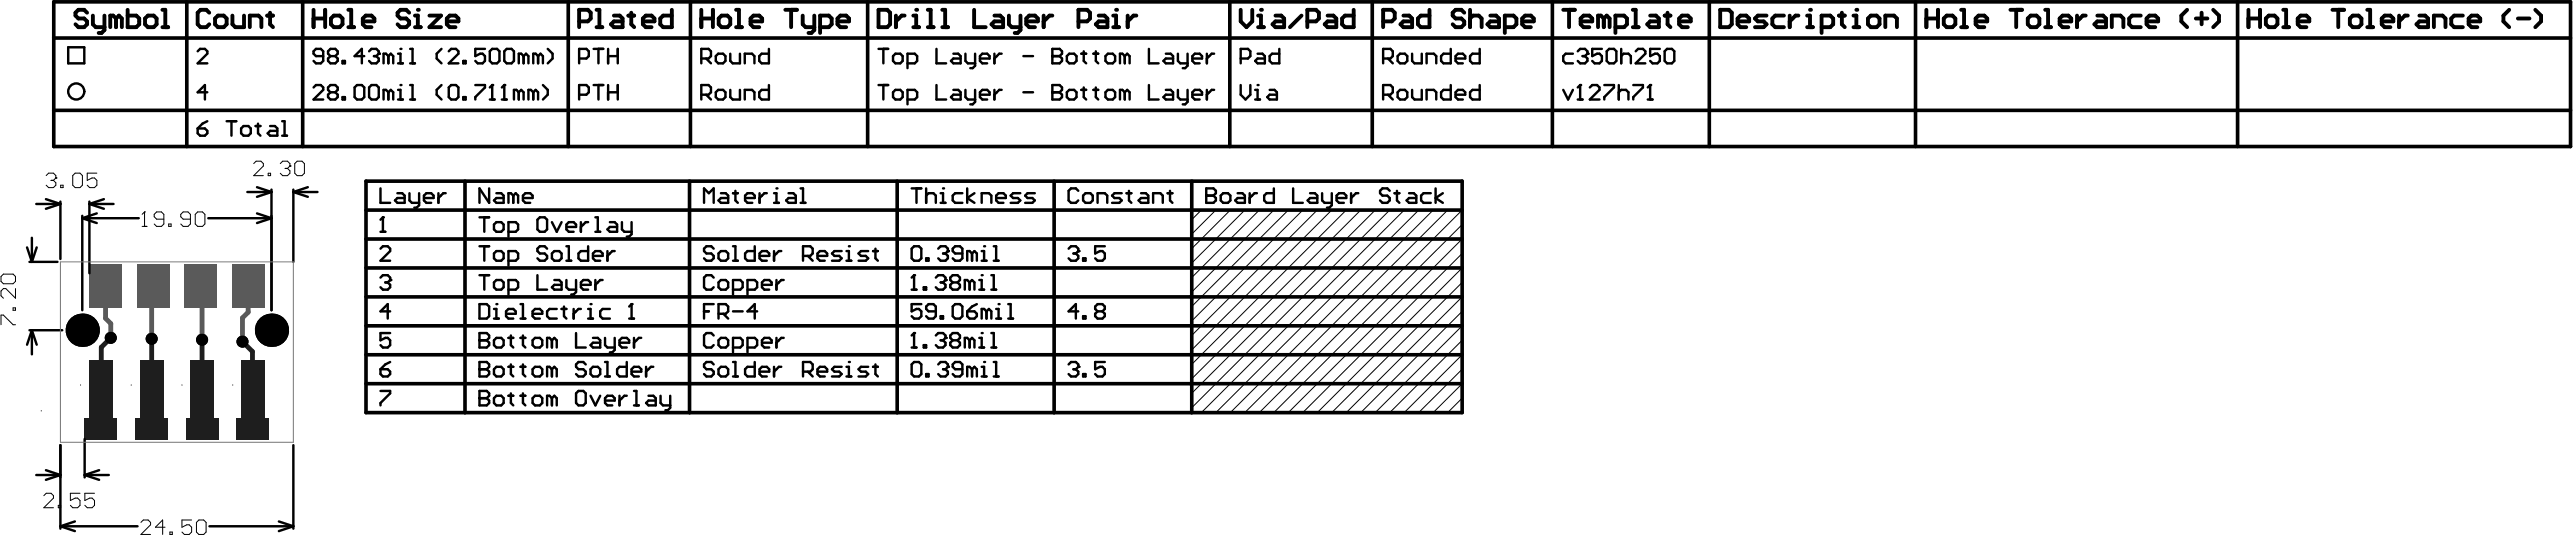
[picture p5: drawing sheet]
<svg xmlns="http://www.w3.org/2000/svg" width="901mm" height="188mm" viewBox="0 0 901 188" stroke-linecap="round" stroke-linejoin="round" font-family="sans-serif">
<path d="M38.8 118.1l-3.3 3.3v28.2M53.1 118.4v31.2M70.7 118.7v30.9M84.9 119.4l3.5 3.5v26.7" fill="none" stroke="#1e1e1e" stroke-width="1.7"/>
<g fill="#000">
<circle cx="28.8" cy="115.4" r="5.8"/>
<circle cx="38.8" cy="118.1" r="2.11"/>
<circle cx="53.1" cy="118.4" r="2.11"/>
<circle cx="70.7" cy="118.7" r="2.11"/>
<circle cx="84.9" cy="119.4" r="2.11"/>
<circle cx="95" cy="115.4" r="5.8"/>
</g>
<g fill="#1e1e1e">
<path d="M47.4 146.3h11.3v7.6h-11.3z" fill-rule="evenodd"/>
<path d="M65.1 146.3h11.3v7.6h-11.3z" fill-rule="evenodd"/>
<path d="M48.9 126h8.3v27.9h-8.3z" fill-rule="evenodd"/>
<path d="M66.6 126h8.3v27.9h-8.3z" fill-rule="evenodd"/>
<path d="M29.6 146.3h11.3v7.6h-11.3z" fill-rule="evenodd"/>
<path d="M82.9 146.3h11.3v7.6h-11.3z" fill-rule="evenodd"/>
<path d="M31.1 126h8.3v27.9h-8.3z" fill-rule="evenodd"/>
<path d="M84.4 126h8.3v27.9h-8.3z" fill-rule="evenodd"/>
</g>
<path d="M37 99.8v11.5l1.8 1.8v5M53.6 99.8l-.5 .5v18.1M70.2 99.8l.5 .5v18.4M86.9 99.8v9.3l-2 2v8.3" fill="none" stroke="#5a5a5a" stroke-width="1.7"/>
<g fill="#000">
<circle cx="28.8" cy="115.4" r="5.8"/>
<circle cx="38.8" cy="118.1" r="2.11"/>
<circle cx="53.1" cy="118.4" r="2.11"/>
<circle cx="70.7" cy="118.7" r="2.11"/>
<circle cx="84.9" cy="119.4" r="2.11"/>
<circle cx="95" cy="115.4" r="5.8"/>
</g>
<g fill="#5a5a5a">
<path d="M47.9 92.2h11.4v15.3h-11.4z" fill-rule="evenodd"/>
<path d="M64.6 92.2h11.3v15.3h-11.3z" fill-rule="evenodd"/>
<path d="M31.3 92.2h11.3v15.3h-11.3z" fill-rule="evenodd"/>
<path d="M81.2 92.2h11.3v15.3h-11.3z" fill-rule="evenodd"/>
</g>
<g fill="none" stroke="#000" stroke-width=".85">
<path d="M23.9 16.5h5.6v5.6h-5.6zM69.2 17.9l.8-.8h1.7l.9 .8v.9l-3.4 3.3h3.4M113.1 19.6h-2.5l-.8-.8v-.9l.8-.8h1.7l.8 .8v3.4l-.8 .8h-1.7l-.8-.8M115.7 19.6l-.9 .9v.8l.9 .8h1.7l.8-.8v-.8l-.8-.9M115.7 19.6l-.9-.8v-.9l.9-.8h1.7l.8 .8v.9l-.8 .8M115.7 19.6h1.7M127.5 19.6h-3.4l2.6-2.5v5M129.2 17.9l.8-.8h1.7l.9 .8v.9l-.9 .8M130.9 19.6h.8M131.7 19.6l.9 .9v.8l-.9 .8h-1.7l-.8-.8M136 19.6l-.9-.8h-.8v3.3M136 19.6v2.5"/>
<path d="M136 19.6l.8-.8 .8 .8v2.5M139.3 18.8h.9v3.3M143.6 17.1h.8v5M154.5 17.1l-1.6 1.7v1.7l1.6 1.6M157.1 17.9l.8-.8h1.7l.9 .8v.9l-3.4 3.3h3.4M169.8 17.1h-3.4v2.5l1.7-.8h.8l.9 .8v1.7l-.9 .8h-1.7l-.8-.8M171.4 17.9l.9-.8h1.7l.8 .8v3.4l-.8 .8h-1.7l-.9-.8zM176.5 17.9l.9-.8h1.7l.8 .8v3.4l-.8 .8h-1.7l-.9-.8zM183.3 19.6l-.9-.8h-.8v3.3M183.3 19.6v2.5M183.3 19.6l.8-.8 .9 .8v2.5M188.4 19.6l-.9-.8h-.8v3.3"/>
<path d="M188.4 19.6v2.5M188.4 19.6l.8-.8 .8 .8v2.5M191.7 17.1l1.7 1.7v1.7l-1.7 1.6M207.8 17.1h3.4M209.5 17.1v5M212.9 17.1v5M212.9 19.6h3.3M216.2 17.1v5M250.6 19.6l.8-.8h1.7l.8 .8v1.7l-.8 .8h-1.7l-.8-.8zM255.6 18.8v2.5l.9 .8h2.5v-3.3M269.1 17.1v5h-2.5l-.8-.8v-1.7l.8-.8h2.5M307.5 17.1h3.4"/>
<path d="M309.2 17.1v5M312.6 19.6l.8-.8h1.7l.9 .8v1.7l-.9 .8h-1.7l-.8-.8zM327.8 17.1v5h3.4M333.7 18.8h1.7l.9 .8v2.5h-2.6l-.8-.8 .8-.8h2.6M337.9 18.8v2.5l.9 .8h2.5M341.3 18.8v4.2l-.8 .8h-.9M348.1 18.8v3.3M350.6 18.8h-.8l-1.7 1.7M358.2 19.6h3.4M368.4 17.1h2.5l.8 .8v.9l-.8 .8 .8 .9v.8l-.8 .8h-2.5zM368.4 19.6h2.5M373.4 19.6l.9-.8h1.7l.8 .8v1.7l-.8 .8h-1.7l-.9-.8z"/>
<path d="M378.5 18.8h1.7M379.4 17.9v3.4l.8 .8M382.7 18.8h1.7M383.6 17.9v3.4l.8 .8M387 19.6l.8-.8h1.7l.8 .8v1.7l-.8 .8h-1.7l-.8-.8zM393.7 19.6l-.8-.8h-.9v3.3M393.7 19.6v2.5M393.7 19.6l.9-.8 .8 .8v2.5M402.2 17.1v5h3.3M408.1 18.8h1.7l.8 .8v2.5h-2.5l-.9-.8 .9-.8h2.5M412.3 18.8v2.5l.9 .8h2.5M415.7 18.8v4.2l-.9 .8h-.8"/>
<path d="M422.5 18.8v3.3M425 18.8h-.9l-1.6 1.7M440.2 18.8h1.7l.8 .8v2.5h-2.5l-.8-.8 .8-.8h2.5M447.8 17.1v5h-2.5l-.9-.8v-1.7l.9-.8h2.5M489.2 19.6l.9-.8h1.7l.8 .8v1.7l-.8 .8h-1.7l-.9-.8zM494.3 18.8v2.5l.8 .8h2.6v-3.3M507.8 17.1v5h-2.5l-.9-.8v-1.7l.9-.8h2.5M518 17.1v5h-2.6l-.8-.8v-1.7l.8-.8h2.6M550.6 18.8h-2.6l-.8 .8v1.7l.8 .8h2.6M552.3 17.9l.8-.8h1.7l.8 .8v.9l-.8 .8M554 19.6h.8M554.8 19.6l.8 .9v.8l-.8 .8h-1.7l-.8-.8"/>
<path d="M560.7 17.1h-3.4v2.5l1.7-.8h.9l.8 .8v1.7l-.8 .8h-1.7l-.9-.8M562.4 17.9l.9-.8h1.6l.9 .8v3.4l-.9 .8h-1.6l-.9-.8zM567.5 19.6l.8-.8h1.7l.9 .8v2.5M567.5 17.1v5M572.6 17.9l.8-.8h1.7l.8 .8v.9l-3.3 3.3h3.3M581 17.1h-3.4v2.5l1.7-.8h.9l.8 .8v1.7l-.8 .8h-1.7l-.9-.8M582.7 17.9l.8-.8h1.7l.9 .8v3.4l-.9 .8h-1.7l-.8-.8zM72.6 32.3h-3.4l2.5-2.6v5.1M109.8 30.6l.8-.9h1.7l.8 .9v.8l-3.3 3.4h3.3M115.7 32.3h1.7M115.7 32.3l-.9-.9v-.8l.9-.9h1.7l.8 .9v.8l-.8 .9M115.7 32.3l-.9 .8v.8l.9 .9h1.7l.8-.9v-.8l-.8-.8"/>
<path d="M119.9 21.3h.8v.8h-.8zM119.9 33.9h.8v.9h-.8zM124.1 30.6l.9-.9h1.7l.8 .9v3.3l-.8 .9h-1.7l-.9-.9zM129.2 30.6l.8-.9h1.7l.9 .9v3.3l-.9 .9h-1.7l-.8-.9zM136 32.3l-.9-.9h-.8v3.4M136 32.3v2.5M136 32.3l.8-.9 .8 .9v2.5M139.3 22.1h1.7M139.3 34.8h1.7M139.3 31.4h.9v3.4M143.6 22.1h1.6M143.6 29.7h.8v5.1"/>
<path d="M143.6 34.8h1.6M154.5 29.7l-1.6 1.7v1.7l1.6 1.7M157.1 30.6l.8-.9h1.7l.9 .9v3.3l-.9 .9h-1.7l-.8-.9zM162.2 21.3h.8v.8h-.8zM162.2 33.9h.8v.9h-.8zM166.4 29.7h3.4v.9l-3.4 3.3v.9M171.4 34.8h1.7M171.4 30.6l.9-.9v5.1M175.7 34.8h1.7M175.7 30.6l.8-.9v5.1M181.6 32.3l-.9-.9h-.8v3.4M181.6 32.3v2.5"/>
<path d="M181.6 32.3l.8-.9 .9 .9v2.5M186.7 32.3l-.9-.9h-.8v3.4M186.7 32.3v2.5M186.7 32.3l.8-.9 .9 .9v2.5M190 29.7l1.7 1.7v1.7l-1.7 1.7M202.7 20.5h2.6l.8-.9v-1.7l-.8-.8h-2.6v5M202.7 33.1h2.6l.8-.8v-1.7l-.8-.9h-2.6v5.1M207.8 29.7h3.4M209.5 29.7v5.1M212.9 32.3h3.3M212.9 29.7v5.1M216.2 29.7v5.1"/>
<path d="M245.5 20.5h2.5l.9-.9v-1.7l-.9-.8h-2.5v5M245.5 33.1h2.5l.9-.8v-1.7l-.9-.9h-2.5v5.1M247.2 33.1l1.7 1.7M247.2 20.5l1.7 1.6M250.6 32.3l.8-.9h1.7l.8 .9v1.6l-.8 .9h-1.7l-.8-.9zM255.6 31.4v2.5l.9 .9h2.5v-3.4M260.7 34.8v-3.4h2.5l.9 .9v2.5M260.7 22.1v-3.3h2.5l.9 .8v2.5M269.1 29.7v5.1h-2.5l-.8-.9v-1.6l.8-.9h2.5M307.5 29.7h3.4M309.2 29.7v5.1M312.6 32.3l.8-.9h1.7l.9 .9v1.6l-.9 .9h-1.7l-.8-.9z"/>
<path d="M317.7 22.1h2.5l.8-.8v-1.7l-.8-.8h-2.5v5M317.7 34.8h2.5l.8-.9v-1.6l-.8-.9h-2.5v5.1M327.8 29.7v5.1h3.4M333.7 31.4h1.7l.9 .9v2.5h-2.6l-.8-.9 .8-.8h2.6M337.9 31.4v2.5l.9 .9h2.5M341.3 31.4v4.2l-.8 .9h-.9M343 20.5h3.4v-.9l-.9-.8h-1.6l-.9 .8v1.7l.9 .8h1.6M343 33.1h3.4v-.8l-.9-.9h-1.6l-.9 .9v1.6l.9 .9h1.6M348.1 31.4v3.4M350.6 31.4h-.8l-1.7 1.7M358.2 32.3h3.4M368.4 32.3h2.5"/>
<path d="M368.4 29.7h2.5l.8 .9v.8l-.8 .9 .8 .8v.8l-.8 .9h-2.5zM373.4 32.3l.9-.9h1.7l.8 .9v1.6l-.8 .9h-1.7l-.9-.9zM378.5 31.4h1.7M379.4 30.6v3.3l.8 .9M382.7 31.4h1.7M383.6 30.6v3.3l.8 .9M387 32.3l.8-.9h1.7l.8 .9v1.6l-.8 .9h-1.7l-.8-.9zM393.7 32.3l-.8-.9h-.9v3.4M393.7 32.3v2.5M393.7 32.3l.9-.9 .8 .9v2.5M402.2 29.7v5.1h3.3M408.1 31.4h1.7l.8 .9v2.5h-2.5l-.9-.9 .9-.8h2.5"/>
<path d="M412.3 31.4v2.5l.9 .9h2.5M415.7 31.4v4.2l-.9 .9h-.8M417.4 20.5h3.4v-.9l-.9-.8h-1.7l-.8 .8v1.7l.8 .8h1.7M417.4 33.1h3.4v-.8l-.9-.9h-1.7l-.8 .9v1.6l.8 .9h1.7M422.5 31.4v3.4M425 31.4h-.9l-1.6 1.7M434.3 20.5h2.5l.9-.9v-1.7l-.9-.8h-2.5v5M434.3 29.7v3.4l1.7 1.7 1.7-1.7v-3.4M439.4 34.8h1.6M439.4 31.4h.8v3.4M444.4 31.4h1.7l.9 .9v2.5h-2.6l-.8-.9 .8-.8h2.6M484.2 20.5h2.5l.8-.9v-1.7l-.8-.8h-2.5v5"/>
<path d="M484.2 33.1h2.5l.8-.8v-1.7l-.8-.9h-2.5v5.1M485.8 33.1l1.7 1.7M485.8 20.5l1.7 1.6M489.2 32.3l.9-.9h1.7l.8 .9v1.6l-.8 .9h-1.7l-.9-.9zM494.3 31.4v2.5l.8 .9h2.6v-3.4M499.4 34.8v-3.4h2.5l.8 .9v2.5M499.4 22.1v-3.3h2.5l.8 .8v2.5M507.8 29.7v5.1h-2.5l-.9-.9v-1.6l.9-.9h2.5M509.5 20.5h3.4v-.9l-.9-.8h-1.7l-.8 .8v1.7l.8 .8h1.7M509.5 33.1h3.4v-.8l-.9-.9h-1.7l-.8 .9v1.6l.8 .9h1.7M518 29.7v5.1h-2.6l-.8-.9v-1.6l.8-.9h2.6M547.2 31.4l1.7 3.4 1.7-3.4"/>
<path d="M552.3 34.8h1.7M552.3 30.6l.8-.9v5.1M556.5 30.6l.8-.9h1.7l.9 .9v.8l-3.4 3.4h3.4M561.6 29.7h3.3v.9l-3.3 3.3v.9M566.6 32.3l.9-.9h1.7l.8 .9v2.5M566.6 29.7v5.1M571.7 29.7h3.4v.9l-3.4 3.3v.9M576.8 34.8h1.7M576.8 30.6l.8-.9v5.1M69.2 44.9h2.5l.9 .8v.9l-.9 .8h-1.7l-.8-.8zM72.6 42.4l-1.7 .8-1.7 1.7M79.3 42.4h3.4"/>
<path d="M81 42.4v5M84.4 44.9l.8-.8h1.7l.9 .8v1.7l-.9 .8h-1.7l-.8-.8zM89.5 44.1h1.7M90.3 43.2v3.4l.9 .8M94.5 44.1h1.7l.9 .8v2.5h-2.6l-.8-.8 .8-.9h2.6M98.8 47.4h1.7M98.8 42.4h.8v5M12.7 71.3h8.4M16.1 69.6l5 1.7M21.1 70.4v20.1M21.1 71.3l-5 1.7M28.8 75.4v33"/>
<path d="M28.8 76.3l5.1 1.7M28.8 76.3h19.8M31.3 70.4v25.1M31.3 71.3h8.4M31.3 71.3l5.1 1.7M33.9 74.6l-5.1 1.7M36.4 69.6l-5.1 1.7M72.9 76.3h22.1M86.6 67.1h8.4M90 65.4l5 1.7M90 74.6l5 1.7M95 66.3v42.1"/>
<path d="M95 76.3l-5 1.7M95 67.1l-5 1.7M102.7 66.3v25.2M102.7 67.1h8.4M102.7 67.1l5.1 1.7M107.8 65.4l-5.1 1.7M133.2 65.8v5.1h3.4M133.2 76.8l.8-.8v5M139.1 67.5h1.7l.8 .9v2.5h-2.5l-.8-.8 .8-.9h2.5M143.3 67.5v2.6l.9 .8h2.5M146.7 67.5v4.2l-.8 .9h-.9M148.4 69.2h3.4v-.8l-.9-.9h-1.7l-.8 .9v1.7l.8 .8h1.7"/>
<path d="M153.5 67.5v3.4M156 67.5h-.8l-1.7 1.7M167.8 76h3.4M169.5 76v5M171.2 65.8v5.1l-3.4-5.1v5.1M172.9 78.5l.9-.9h1.6l.9 .9v1.7l-.9 .8h-1.6l-.9-.8zM173.8 67.5h1.6l.9 .9v2.5h-2.5l-.9-.8 .9-.9h2.5M179.7 68.4l-.9-.9h-.8v3.4M179.7 68.4l.8-.9 .9 .9v2.5M179.7 68.4v2.5M183.1 69.2h3.3v-.8l-.8-.9h-1.7l-.8 .9v1.7l.8 .8h1.7M188.1 76.8l.9-.8h1.7l.8 .8v3.4l-.8 .8h-1.7l-.9-.8z"/>
<path d="M193.2 77.6l1.7 3.4 1.7-3.4M198.3 79.3h3.3v-.8l-.8-.9h-1.7l-.8 .9v1.7l.8 .8h1.7M203.3 77.6v3.4M205.9 77.6h-.9l-1.7 1.7M208.4 76h.8v5M213.5 77.6h1.7l.8 .9v2.5h-2.5l-.9-.8 .9-.9h2.5M217.7 77.6v2.6l.8 .8h2.6M221.1 77.6v4.3l-.9 .8h-.8M246.4 70.9v-5.1l1.7 1.7 1.7-1.7v5.1M252.4 67.5h1.6l.9 .9v2.5h-2.5l-.9-.8 .9-.9h2.5M256.6 67.5h1.7M257.4 66.7v3.4l.9 .8"/>
<path d="M260.8 69.2h3.4v-.8l-.9-.9h-1.7l-.8 .9v1.7l.8 .8h1.7M265.9 67.5v3.4M268.4 67.5h-.8l-1.7 1.7M270.9 67.5h.9v3.4M270.9 70.9h1.7M276 67.5h1.7l.9 .9v2.5h-2.6l-.8-.8 .8-.9h2.6M280.2 70.9h1.7M280.2 65.8h.9v5.1M319.1 65.8h3.4M320.8 65.8v5.1M324.2 68.4l.8-.9h1.7l.9 .9v2.5M324.2 65.8v5.1"/>
<path d="M329.3 67.5h.8v3.4M329.3 70.9h1.7M336.9 67.5h-2.6l-.8 .9v1.7l.8 .8h2.6M338.6 65.8v5.1M341.1 67.5l-2.5 1.7 2.5 1.7M343.6 70.9v-3.4h2.6l.8 .9v2.5M348.7 69.2h3.4v-.8l-.9-.9h-1.7l-.8 .9v1.7l.8 .8h1.7M357.1 67.5h-2.5l-.8 .9 .8 .8h1.7l.8 .9-.8 .8h-2.5M362.2 67.5h-2.5l-.9 .9 .9 .8h1.7l.8 .9-.8 .8h-2.6M377.4 66.7l-.8-.9h-1.7l-.8 .9v3.4l.8 .8h1.7l.8-.8M379.1 68.4l.9-.9h1.7l.8 .9v1.7l-.8 .8h-1.7l-.9-.8zM384.2 70.9v-3.4h2.5l.9 .9v2.5"/>
<path d="M392.6 67.5h-2.5l-.8 .9 .8 .8h1.7l.8 .9-.8 .8h-2.5M394.3 67.5h1.7M395.2 66.7v3.4l.8 .8M399.4 67.5h1.7l.8 .9v2.5h-2.5l-.8-.8 .8-.9h2.5M403.6 70.9v-3.4h2.6l.8 .9v2.5M408.7 67.5h1.7M409.5 66.7v3.4l.9 .8M422.2 65.8h2.6l.8 .9v.8l-.8 .9 .8 .8v.9l-.8 .8h-2.6zM422.2 68.4h2.6M427.3 68.4l.8-.9h1.7l.9 .9v1.7l-.9 .8h-1.7l-.8-.8zM433.2 67.5h1.7l.8 .9v2.5h-2.5l-.8-.8 .8-.9h2.5M437.4 67.5v3.4"/>
<path d="M440 67.5h-.9l-1.7 1.7M445.9 65.8v5.1h-2.5l-.9-.8v-1.7l.9-.9h2.5M452.7 65.8v5.1h3.3M458.6 67.5h1.7l.8 .9v2.5h-2.5l-.9-.8 .9-.9h2.5M462.8 67.5v2.6l.8 .8h2.6M466.2 67.5v4.2l-.9 .9h-.8M467.9 69.2h3.3v-.8l-.8-.9h-1.7l-.8 .9v1.7l.8 .8h1.7M472.9 67.5v3.4M475.5 67.5h-.9l-1.7 1.7M486.5 66.7l-.9-.9h-1.7l-.8 .9v.8l.8 .9h1.7l.9 .8v.9l-.9 .8h-1.7l-.8-.8M488.1 67.5h1.7M489 66.7v3.4l.8 .8"/>
<path d="M493.2 67.5h1.7l.9 .9v2.5h-2.6l-.8-.8 .8-.9h2.6M500.8 67.5h-2.5l-.9 .9v1.7l.9 .8h2.5M502.5 65.8v5.1M505 67.5l-2.5 1.7 2.5 1.7M9.5 86.5l1.7 5M10.3 91.5h9.8M11.2 83.1v8.4M12.8 86.5l-1.6 5M133.2 86.9l.8-.8h1.7l.9 .8v.9l-3.4 3.3h3.4M133.2 97l.8-.8h1.7l.9 .8v.9l-.9 .8M133.2 81h1.7M134.9 98.7h.8"/>
<path d="M135.7 98.7l.9 .9v.8l-.9 .8h-1.7l-.8-.8M167.8 96.2h3.4M167.8 86.1h3.4M169.5 86.1v5M169.5 96.2v5M172.9 98.7l.9-.8h1.6l.9 .8v1.7l-.9 .8h-1.6l-.9-.8zM172.9 88.6l.9-.8h1.6l.9 .8v1.7l-.9 .8h-1.6l-.9-.8zM178 91.1h2.5l.9-.8v-1.7l-.9-.8h-2.5v5M178 81h2.5l.9-.8v-1.7l-.9-.9h-2.5v5.1M188.1 96.2v5h3.4M191.5 86.9l-.8-.8h-1.7l-.9 .8v.9l.9 .8h1.7l.8 .8v.9l-.8 .8h-1.7l-.9-.8M193.2 88.6l.8-.8h1.7l.9 .8v1.7l-.9 .8h-1.7l-.8-.8z"/>
<path d="M194 97.9h1.7l.9 .8v2.5h-2.6l-.8-.8 .8-.8h2.6M198.3 97.9v2.5l.8 .8h2.5M198.3 91.1h1.7M198.3 86.1h.8v5M201.6 97.9v4.2l-.8 .8h-.8M203.3 99.6h3.4v-.9l-.8-.8h-1.7l-.9 .8v1.7l.9 .8h1.7M205.9 86.1v5h-2.6l-.8-.8v-1.7l.8-.8h2.6M207.6 89.4h3.3v-.8l-.8-.8h-1.7l-.8 .8v1.7l.8 .8h1.7M208.4 81h1.7M208.4 97.9v3.3M210.9 97.9h-.8l-1.7 1.7M212.6 87.8v3.3"/>
<path d="M215.2 87.8h-.9l-1.7 1.6M249.8 97l-.8-.8h-1.7l-.9 .8v3.4l.9 .8h1.7l.8-.8M249.8 86.9l-.8-.8h-1.7l-.9 .8v.9l.9 .8h1.7l.8 .8v.9l-.8 .8h-1.7l-.9-.8M251.5 98.7l.9-.8h1.6l.9 .8v1.7l-.9 .8h-1.6l-.9-.8zM251.5 88.6l.9-.8h1.6l.9 .8v1.7l-.9 .8h-1.6l-.9-.8zM256.6 91.1h1.7M256.6 86.1h.8v5M264.2 86.1v5h-2.6l-.8-.8v-1.7l.8-.8h2.6M265.9 89.4h3.4v-.8l-.9-.8h-1.7l-.8 .8v1.7l.8 .8h1.7M266.7 99.6h3.4v-.9l-.8-.8h-1.7l-.9 .8v1.7l.9 .8h1.7M270.9 87.8v3.3M271.8 97.9v3.3"/>
<path d="M273.5 87.8h-.9l-1.7 1.6M274.3 97.9h-.8l-1.7 1.7M281.1 89.4h2.5l.9-.8v-1.7l-.9-.8h-2.5v5M282.8 89.4l1.7 1.7M286.2 89.4h3.3v-.8l-.8-.8h-1.7l-.8 .8v1.7l.8 .8h1.7M294.6 87.8h-2.5l-.9 .8 .9 .8h1.7l.8 .9-.8 .8h-2.6M296.3 91.1h1.7M296.3 87.8h.8v3.3M303.9 87.8h-2.5l-.9 .8 .9 .8h1.7l.8 .9-.8 .8h-2.6M305.6 87.8h1.7M306.4 86.9v3.4l.9 .8M319.1 86.9l.9-.8h1.7l.8 .8v3.4l-.8 .8h-1.7l-.9-.8z"/>
<path d="M319.1 97l.9-.8v5M324.2 90.3h.8v.8h-.8zM327.6 97l.8-.8h1.7l.9 .8v.9l-.9 .8M328.4 86.9l.9-.8h1.7l.8 .8v.9l-.8 .8M329.3 98.7h.8M330.1 98.7l.9 .9v.8l-.9 .8h-1.7l-.8-.8M330.1 88.6h.9M331 88.6l.8 .8v.9l-.8 .8h-1.7l-.9-.8M333.5 98.7l-.9-.8v-.9l.9-.8h1.7l.8 .8v.9l-.8 .8M333.5 98.7h1.7M333.5 98.7l-.9 .9v.8l.9 .8h1.7l.8-.8v-.8l-.8-.9M336.9 88.6h-2.6l-.8-.8v-.9l.8-.8h1.7l.9 .8v3.4l-.9 .8h-1.7l-.8-.8"/>
<path d="M339.4 98.7l-.8-.8h-.9v3.3M339.4 98.7v2.5M339.4 98.7l.8-.8 .9 .8v2.5M340.2 88.6l-.8-.8h-.8v3.3M340.2 88.6l.9-.8 .8 .8v2.5M340.2 88.6v2.5M342.8 97.9h.8v3.3M343.6 91.1h1.7M343.6 87.8h.9v3.3M347 96.2h.9v5M347.9 91.1h1.6M347.9 86.1h.8v5"/>
<path d="M374.1 86.9l.8-.8h1.7l.8 .8v.9l-.8 .8M375.7 88.6h.9M376.6 88.6l.8 .8v.9l-.8 .8h-1.7l-.8-.8M379.1 90.3h.9v.8h-.9zM386.7 86.1h-3.3v2.5l1.6-.8h.9l.8 .8v1.7l-.8 .8h-1.7l-.8-.8M10.3 115.4h11.5M11.2 115.4l1.6 5.1M11.2 115.4v8.4M11.2 115.4l-1.7 5.1M136.6 116.4h-3.4v2.5l1.7-.8h.8l.9 .8v1.7l-.9 .9h-1.7l-.8-.9M136.6 108.8h-3.4l2.5-2.5v5M167.8 116.4h2.6l.8 .8v.9l-.8 .8 .8 .9v.8l-.8 .9h-2.6z"/>
<path d="M167.8 106.3h2.6l.8 .8v3.4l-.8 .8h-2.6zM167.8 118.9h2.6M172.9 118.9l.9-.8h1.6l.9 .8v1.7l-.9 .9h-1.6l-.9-.9zM172.9 111.3h1.7M172.9 108h.9v3.3M177.1 109.7h3.4v-.9l-.8-.8h-1.7l-.9 .8v1.7l.9 .8h1.7M178 118.1h1.7M178 101.2h2.5l.9-.8v-1.7l-.9-.8h-2.5v5M178.8 117.2v3.4l.9 .9M182.2 118.1h1.7M182.2 106.3h.9v5M182.2 111.3h1.7"/>
<path d="M183.1 117.2v3.4l.8 .9M186.4 118.9l.9-.8h1.7l.8 .8v1.7l-.8 .9h-1.7l-.9-.9zM186.4 109.7h3.4v-.9l-.8-.8h-1.7l-.9 .8v1.7l.9 .8h1.7M193.2 118.9l-.9-.8h-.8v3.4M193.2 118.9l.8-.8 .9 .8v2.6M193.2 118.9v2.6M194.9 108h-2.6l-.8 .8v1.7l.8 .8h2.6M196.6 108h1.7M197.4 107.1v3.4l.9 .8M200.8 108v3.3M201.6 116.4v5.1h3.4M203.3 108h-.8l-1.7 1.7"/>
<path d="M205.9 111.3h1.7M205.9 108h.8v3.3M207.6 118.1h1.6l.9 .8v2.6h-2.5l-.9-.9 .9-.8h2.5M211.8 118.1v2.5l.8 .9h2.6M213.5 108h-2.6l-.8 .8v1.7l.8 .8h2.6M215.2 118.1v4.2l-.9 .8h-.8M216.9 119.8h3.3v-.9l-.8-.8h-1.7l-.8 .8v1.7l.8 .9h1.7M220.2 107.1l.9-.8v5M220.2 111.3h1.7M221.9 118.1v3.4M224.5 118.1h-.9l-1.7 1.7M246.4 108.8h1.7"/>
<path d="M249.8 117.2l-.8-.8h-1.7l-.9 .8v3.4l.9 .9h1.7l.8-.9M249.8 106.3h-3.4v5M251.5 118.9l.9-.8h1.6l.9 .8v1.7l-.9 .9h-1.6l-.9-.9zM251.5 109.7h2.5l.9-.9v-1.7l-.9-.8h-2.5v5M253.2 109.7l1.7 1.6M256.6 108.8h3.4M256.6 101.2h2.5l.9-.8v-1.7l-.9-.8h-2.5v5M261.6 101.2h2.6l.8-.8v-1.7l-.8-.8h-2.6v5M265 108.8h-3.4l2.6-2.5v5M266.7 119.8h3.4v-.9l-.8-.8h-1.7l-.9 .8v1.7l.9 .9h1.7M271.8 118.1v3.4M274.3 118.1h-.8l-1.7 1.7"/>
<path d="M319.1 101.2h1.7M319.1 117.2l.9-.8v5.1M322.5 106.3h-3.4v2.5l1.7-.8h.9l.8 .8v1.7l-.8 .8h-1.7l-.9-.8M323.3 100.4h.9v.8h-.9zM327.6 117.2l.8-.8h1.7l.9 .8v.9l-.9 .8M327.6 108.8h-2.6l-.8-.8v-.9l.8-.8h1.7l.9 .8v3.4l-.9 .8h-1.7l-.8-.8M329.3 118.9h.8M329.3 110.5h.8v.8h-.8zM330.1 118.9l.9 .9v.8l-.9 .9h-1.7l-.8-.9M333.5 118.9l-.9-.8v-.9l.9-.8h1.7l.8 .8v.9l-.8 .8M333.5 118.9l-.9 .9v.8l.9 .9h1.7l.8-.9v-.8l-.8-.9M333.5 118.9h1.7"/>
<path d="M333.5 107.1l.8-.8h1.7l.9 .8v3.4l-.9 .8h-1.7l-.8-.8zM338.6 108.8h2.5l.8 .9v.8l-.8 .8h-1.7l-.8-.8zM339.4 118.9l-.8-.8h-.9v3.4M339.4 118.9v2.6M339.4 118.9l.8-.8 .9 .8v2.6M341.9 106.3l-1.7 .8-1.6 1.7M342.8 118.1h.8v3.4M342.8 101.2h1.7M345.3 108.8l-.8-.8h-.9v3.3M345.3 108.8l.9-.8 .8 .8v2.5M345.3 108.8v2.5M347 116.4h.9v5.1"/>
<path d="M347 101.2h1.7M348.7 111.3h1.7M348.7 108h.8v3.3M352.9 111.3h1.7M352.9 106.3h.9v5M377.4 108.8h-3.3l2.5-2.5v5M379.1 110.5h.9v.8h-.9zM384.2 108.8h1.7M384.2 108.8l-.8 .9v.8l.8 .8h1.7l.8-.8v-.8l-.8-.9M384.2 108.8l-.8-.8v-.9l.8-.8h1.7l.8 .8v.9l-.8 .8M133.2 136.6h3.4v.9l-3.4 3.3v.9M133.2 129h2.5l.9 .9v.8l-.9 .9h-1.7l-.8-.9z"/>
<path d="M136.6 126.5l-1.7 .9-1.7 1.6M167.8 136.6h2.6l.8 .9v.8l-.8 .9 .8 .8v.8l-.8 .9h-2.6zM167.8 126.5h2.6l.8 .9v.8l-.8 .8 .8 .9v.8l-.8 .9h-2.6zM167.8 129h2.6M167.8 139.2h2.6M172.9 139.2l.9-.9h1.6l.9 .9v1.6l-.9 .9h-1.6l-.9-.9zM172.9 129l.9-.8h1.6l.9 .8v1.7l-.9 .9h-1.6l-.9-.9zM178 138.3h1.7M178 128.2h1.7M178.8 127.4v3.3l.9 .9M178.8 137.5v3.3l.9 .9M182.2 138.3h1.7"/>
<path d="M182.2 128.2h1.7M183.1 127.4v3.3l.8 .9M183.1 137.5v3.3l.8 .9M186.4 129l.9-.8h1.7l.8 .8v1.7l-.8 .9h-1.7l-.9-.9zM186.4 139.2l.9-.9h1.7l.8 .9v1.6l-.8 .9h-1.7l-.9-.9zM193.2 139.2l-.9-.9h-.8v3.4M193.2 129l-.9-.8h-.8v3.4M193.2 129v2.6M193.2 139.2v2.5M193.2 139.2l.8-.9 .9 .9v2.5M193.2 129l.8-.8 .9 .8v2.6M201.6 137.5l.9-.9h1.7l.8 .9v3.3l-.8 .9h-1.7l-.9-.9z"/>
<path d="M205 127.4l-.8-.9h-1.7l-.9 .9v.8l.9 .8h1.7l.8 .9v.8l-.8 .9h-1.7l-.9-.9M206.7 129l.9-.8h1.6l.9 .8v1.7l-.9 .9h-1.6l-.9-.9zM206.7 138.3l1.7 3.4 1.7-3.4M211.8 131.6h1.7M211.8 126.5h.8v5.1M216.9 138.3v3.4M219.4 126.5v5.1h-2.5l-.9-.9v-1.7l.9-.8h2.5M219.4 138.3h-.9l-1.6 1.7M221.1 129.9h3.4v-.9l-.9-.8h-1.7l-.8 .8v1.7l.8 .9h1.7M221.9 136.6h.9v5.1M226.2 128.2v3.4M227 138.3h1.7l.8 .9v2.5h-2.5l-.8-.9 .8-.8h2.5"/>
<path d="M228.7 128.2h-.9l-1.6 1.7M231.2 138.3v2.5l.9 .9h2.5M234.6 138.3v4.2l-.8 .9h-.9M249.8 127.4l-.8-.9h-1.7l-.9 .9v.8l.9 .8h1.7l.8 .9v.8l-.8 .9h-1.7l-.9-.9M251.5 129l.9-.8h1.6l.9 .8v1.7l-.9 .9h-1.6l-.9-.9zM256.6 121.5h2.5l.9-.9v-1.7l-.9-.8h-2.5v5M256.6 131.6h1.7M256.6 126.5h.8v5.1M261.6 121.5h2.6l.8-.9v-1.7l-.8-.8h-2.6v5M264.2 126.5v5.1h-2.6l-.8-.9v-1.7l.8-.8h2.6M265.9 129.9h3.4v-.9l-.9-.8h-1.7l-.8 .8v1.7l.8 .9h1.7M270.9 128.2v3.4"/>
<path d="M273.5 128.2h-.9l-1.7 1.7M281.1 129.9h2.5l.9-.9v-1.6l-.9-.9h-2.5v5.1M282.8 129.9l1.7 1.7M286.2 129.9h3.3v-.9l-.8-.8h-1.7l-.8 .8v1.7l.8 .9h1.7M294.6 128.2h-2.5l-.9 .8 .9 .9h1.7l.8 .8-.8 .9h-2.6M296.3 131.6h1.7M296.3 128.2h.8v3.4M303.9 128.2h-2.5l-.9 .8 .9 .9h1.7l.8 .8-.8 .9h-2.6M305.6 128.2h1.7M306.4 127.4v3.3l.9 .9M319.1 121.5h1.7M319.1 127.4l.9-.9h1.7l.8 .9v3.3l-.8 .9h-1.7l-.9-.9z"/>
<path d="M323.3 120.6h.9v.9h-.9zM324.2 130.7h.8v.9h-.8zM328.4 127.4l.9-.9h1.7l.8 .9v.8l-.8 .8M330.1 129h.9M331 129l.8 .9v.8l-.8 .9h-1.7l-.9-.9M336.9 129h-2.6l-.8-.8v-.8l.8-.9h1.7l.9 .9v3.3l-.9 .9h-1.7l-.8-.9M340.2 129l-.8-.8h-.8v3.4M340.2 129l.9-.8 .8 .8v2.6M340.2 129v2.6M342.8 121.5h1.7M343.6 131.6h1.7M343.6 128.2h.9v3.4"/>
<path d="M347 121.5h1.7M347.9 131.6h1.6M347.9 126.5h.8v5.1M374.1 127.4l.8-.9h1.7l.8 .9v.8l-.8 .8M375.7 129h.9M376.6 129l.8 .9v.8l-.8 .9h-1.7l-.8-.9M379.1 130.7h.9v.9h-.9zM386.7 126.5h-3.3v2.5l1.6-.8h.9l.8 .8v1.7l-.8 .9h-1.7l-.8-.9M21.1 155.6v29.2M29.6 153.4v13.5M102.7 155.6v29.2M211.8 140h3.4v-.8l-.9-.9h-1.7l-.8 .9v1.6l.8 .9h1.7"/>
<path d="M221.9 141.7h1.7M12.7 166h8.4M16.1 164.3l5 1.7M21.1 166l-5 1.7M29.6 166h8.5M29.6 166l5.1 1.7M34.7 164.3l-5.1 1.7M21.1 183.9l5.1 1.7M21.1 183.9h27M26.2 182.2l-5.1 1.7M73.3 183.9h29.4M97.6 182.2l5.1 1.7"/>
<path d="M102.7 183.9l-5.1 1.7"/>
<circle cx="26.7" cy="32" r="2.81"/>
</g>
<g fill="none" stroke="#000" stroke-width=".35">
<path d="M88.8 57.2l.9-.9h1.6l.9 .9v.8l-3.4 3.4h3.4M98.1 57.2l.8-.9h1.7l.9 .9v.8l-.9 .9M99.8 58.9h.8M100.6 58.9l.9 .8v.8l-.9 .9h-1.7l-.8-.9M103.2 57.2l.8-.9h1.7l.9 .9v3.3l-.9 .9h-1.7l-.8-.9zM16.2 61.4l.8-.9h1.7l.8 .9v.8l-.8 .8M17.9 63h.8M18.7 63l.8 .9v.8l-.8 .9h-1.7l-.8-.9M21.2 64.7h.9v.9h-.9zM25.5 61.4l.8-.9h1.7l.8 .9v3.3l-.8 .9h-1.7l-.8-.9zM33.9 60.5h-3.4v2.5l1.7-.8h.9l.8 .8v1.7l-.8 .9h-1.7l-.9-.9M49.7 79.1h1.7"/>
<path d="M49.7 74.9l.9-.8v5M57.4 76.6h-2.6l-.8-.8v-.9l.8-.8h1.7l.9 .8v3.4l-.9 .8h-1.7l-.8-.8M59 78.3h.9v.8h-.9zM66.7 76.6h-2.6l-.8-.8v-.9l.8-.8h1.7l.9 .8v3.4l-.9 .8h-1.7l-.8-.8M68.3 74.9l.9-.8h1.7l.8 .8v3.4l-.8 .8h-1.7l-.9-.8zM93.9 60.5h.8v.9h-.8zM420.5 73.4l-3.3 3.4M425.6 73.4l-8.4 8.4M430.7 73.4l-13.5 13.5M435.7 73.4l-18.5 18.5M440.8 73.4l-23.6 23.6M445.9 73.4l-28.7 28.7"/>
<path d="M450.9 73.4l-33.7 33.7M456 73.4l-38.8 38.8M461.1 73.4l-43.9 43.8M466.2 73.4l-49 48.9M471.2 73.4l-54 53.9M476.3 73.4l-59.1 59M481.4 73.4l-64.2 64M486.5 73.4l-69.3 69.1M491.5 73.4l-71 70.8M496.6 73.4l-71 70.8M501.7 73.4l-71 70.8M506.7 73.4l-71 70.8"/>
<path d="M511.8 78.5l-65.9 65.7M511.8 73.4l-71 70.8M.4 96.6l.8-.8h3.4l.8 .8v1.7l-.8 .9h-3.4l-.8-.9zM511.8 88.6l-55.8 55.6M511.8 83.5l-60.9 60.7M511.8 98.7l-45.6 45.5M511.8 93.7l-50.7 50.5M.4 113.5v-3.4h.8l3.4 3.4h.8M4.6 107.6h.8v.8h-.8zM5.4 100.9v3.3l-3.4-3.3h-.8l-.8 .8v1.7l.8 .8M28 114.6h1.6v1.7h-1.6zM94.2 114.6h1.7v1.7h-1.7z"/>
<path d="M511.8 108.8l-35.5 35.4M511.8 113.9l-30.4 30.3M511.8 103.8l-40.6 40.4M511.8 118.9l-25.3 25.3M511.8 129l-15.2 15.2M511.8 139.2l-5.1 5M511.8 134.1l-10.1 10.1M511.8 124l-20.3 20.2M15.3 173.2l.9-.8h1.7l.8 .8v.9l-3.4 3.4h3.4M20.4 176.6h.9v.9h-.9zM28 172.4h-3.4v2.5l1.7-.8h.9l.8 .8v1.7l-.8 .9h-1.7l-.9-.9M33.1 172.4h-3.4v2.5l1.7-.8h.8l.9 .8v1.7l-.9 .9h-1.7l-.8-.9"/>
<path d="M49.3 182.6l.9-.9h1.7l.8 .9v.8l-3.4 3.4h3.4M57.8 184.3h-3.4l2.5-2.6v5.1M59.5 186h.8v.8h-.8zM67.1 181.7h-3.4v2.6l1.7-.9h.8l.9 .9v1.7l-.9 .8h-1.7l-.8-.8M68.8 182.6l.8-.9h1.7l.8 .9v3.4l-.8 .8h-1.7l-.8-.8z"/>
<circle cx="38.8" cy="118.1" r=".84"/>
<circle cx="53.1" cy="118.4" r=".84"/>
<circle cx="70.7" cy="118.7" r=".84"/>
<circle cx="84.9" cy="119.4" r=".84"/>
</g>
<g fill="none" stroke="#000" stroke-width="1.3">
<path d="M18.8 .6h881v50.6h-881zM18.8 13.3h881M65.4 .6v50.6M106 .6v50.6M198.9 .6v50.6M241.7 .6v50.6M303.7 .6v50.6M430.5 .6v50.6M480.3 .6v50.6M543.4 .6v50.6M598.3 .6v50.6M670.5 .6v50.6"/>
<path d="M783.2 .6v50.6M18.8 38.6h881M128.1 63.3h383.7v80.9h-383.7zM128.1 73.4h383.7M162.8 63.3v80.9M241.4 63.3v80.9M314 63.3v80.9M369 63.3v80.9M417.2 63.3v80.9M128.1 93.7h383.7M128.1 83.5h383.7M128.1 113.9h383.7"/>
<path d="M128.1 103.8h383.7M128.1 134.1h383.7M128.1 124h383.7"/>
</g>
<g fill="#000">
<circle cx="132.6" cy="18.8" r=".42"/>
<circle cx="140.2" cy="17.1" r=".42"/>
<circle cx="146.3" cy="3.4" r=".68"/>
<circle cx="320.7" cy="3.4" r=".68"/>
<circle cx="368.4" cy="19.6" r=".42"/>
<circle cx="390.7" cy="3.4" r=".68"/>
<circle cx="441.4" cy="3.4" r=".68"/>
<circle cx="555.6" cy="18.8" r=".42"/>
<circle cx="633.6" cy="3.4" r=".68"/>
<circle cx="649.8" cy="3.4" r=".68"/>
<circle cx="140.2" cy="29.7" r=".42"/>
<circle cx="172.3" cy="29.7" r=".42"/>
<circle cx="176.5" cy="29.7" r=".42"/>
<circle cx="368.4" cy="32.3" r=".42"/>
<circle cx="440.2" cy="29.7" r=".42"/>
<circle cx="553.1" cy="29.7" r=".42"/>
<circle cx="577.6" cy="29.7" r=".42"/>
<circle cx="101.5" cy="58" r=".17"/>
<circle cx="19.5" cy="62.2" r=".17"/>
<circle cx="50.6" cy="74.1" r=".17"/>
<circle cx="134" cy="76" r=".42"/>
<circle cx="271.8" cy="65.8" r=".42"/>
<circle cx="330.1" cy="65.8" r=".42"/>
<circle cx="422.2" cy="68.4" r=".42"/>
<circle cx="136.6" cy="97.9" r=".42"/>
<circle cx="297.1" cy="86.1" r=".42"/>
<circle cx="320" cy="96.2" r=".42"/>
<circle cx="331" cy="97.9" r=".42"/>
<circle cx="331.8" cy="87.8" r=".42"/>
<circle cx="343.6" cy="96.2" r=".42"/>
<circle cx="344.5" cy="86.1" r=".42"/>
<circle cx="377.4" cy="87.8" r=".42"/>
<circle cx="167.8" cy="118.9" r=".42"/>
<circle cx="173.8" cy="106.3" r=".42"/>
<circle cx="206.7" cy="106.3" r=".42"/>
<circle cx="221.1" cy="106.3" r=".42"/>
<circle cx="320" cy="116.4" r=".42"/>
<circle cx="331" cy="118.1" r=".42"/>
<circle cx="343.6" cy="116.4" r=".42"/>
<circle cx="349.5" cy="106.3" r=".42"/>
<circle cx="167.8" cy="129" r=".42"/>
<circle cx="167.8" cy="139.2" r=".42"/>
<circle cx="297.1" cy="126.5" r=".42"/>
<circle cx="331.8" cy="128.2" r=".42"/>
<circle cx="344.5" cy="126.5" r=".42"/>
<circle cx="377.4" cy="128.2" r=".42"/>
</g>
<g fill="none" stroke="#000" stroke-width="1.4">
<path d="M30.5 4.4l-1-1h-2.1l-1 1v1.1l1 1h2.1l1 1v1l-1 1h-2.1l-1-1M32.5 5.5v3l1 1h3.1M36.6 5.5v5l-1 1h-1.1M40.6 6.5l-1-1h-1v4M40.6 6.5v3M40.6 6.5l1-1 1 1v3M44.7 3.4v6.1h3l1-1v-2l-1-1h-3M50.8 6.5l1-1h2l1 1v2l-1 1h-2l-1-1zM56.8 3.4h1.1v6.1M56.8 9.5h2.1M73.2 4.4l-1-1h-2l-1 1v4.1l1 1h2l1-1M75.3 6.5l1-1h2l1 1v2l-1 1h-2l-1-1z"/>
<path d="M81.4 5.5v3l1 1h3v-4M87.4 9.5v-4h3.1l1 1v3M93.5 5.5h2.1M94.5 4.4v4.1l1.1 1M109.8 6.5h4M109.8 3.4v6.1M113.8 3.4v6.1M115.8 6.5l1.1-1h2l1 1v2l-1 1h-2l-1.1-1zM121.9 3.4h1v6.1M121.9 9.5h2.1M127 7.5h4.1v-1l-1.1-1h-2l-1 1v2l1 1h2M143.2 4.4l-1-1h-2l-1 1v1.1l1 1h2l1 1v1l-1 1h-2l-1-1"/>
<path d="M145.2 9.5h2.1M145.2 5.5h1.1v4M150.3 5.5h4.1l-4.1 4h4.1M156.4 7.5h4.1v-1l-1.1-1h-2l-1 1v2l1 1h2M202.7 7.5h3.1l1-1v-2.1l-1-1h-3.1v6.1M208.8 3.4h1v6.1M208.8 9.5h2M214.9 5.5h2l1 1v3h-3l-1-1 1-1h3M220 5.5h2M221 4.4v4.1l1 1M225 7.5h4.1v-1l-1-1h-2.1l-1 1v2l1 1h2.1M235.2 3.4v6.1h-3.1l-1-1v-2l1-1h3.1"/>
<path d="M245.5 6.5h4M245.5 3.4v6.1M249.5 3.4v6.1M251.6 6.5l1-1h2l1 1v2l-1 1h-2l-1-1zM257.7 3.4h1v6.1M257.7 9.5h2M262.7 7.5h4.1v-1l-1-1h-2.1l-1 1v2l1 1h2.1M274.9 3.4h4.1M276.9 3.4v6.1M281 5.5v3l1 1h3M285 5.5v5l-1 1h-1M287.1 9.5h3l1-1v-2l-1-1h-3v6"/>
<path d="M293.1 7.5h4.1v-1l-1-1h-2l-1.1 1v2l1.1 1h2M307.5 3.4h3.1l1 1v4.1l-1 1h-3.1zM313.6 5.5v4M316.6 5.5h-1l-2 2M319.7 9.5h2M319.7 5.5h1v4M324.8 3.4h1v6.1M324.8 9.5h2M329.8 3.4h1v6.1M329.8 9.5h2.1M341 3.4v6.1h4M348.1 5.5h2l1 1v3h-3l-1-1 1-1h3"/>
<path d="M353.2 5.5v3l1 1h3M357.2 5.5v5l-1 1h-1M359.2 7.5h4.1v-1l-1-1h-2l-1.1 1v2l1.1 1h2M365.3 5.5v4M368.4 5.5h-1l-2.1 2M377.5 7.5h3l1-1v-2.1l-1-1h-3v6.1M384.6 5.5h2l1 1v3h-3l-1-1 1-1h3M389.7 9.5h2M389.7 5.5h1v4M394.7 5.5v4M397.8 5.5h-1l-2.1 2M434.3 3.4v4.1l2 2 2-2v-4.1"/>
<path d="M440.4 9.5h2M440.4 5.5h1v4M446.5 5.5h2l1 1v3h-3l-1.1-1 1.1-1h3M455.6 5.5l-4.1 4M457.6 7.5h3.1l1-1v-2.1l-1-1h-3.1v6.1M464.7 5.5h2l1.1 1v3h-3.1l-1-1 1-1h3.1M473.8 3.4v6.1h-3l-1-1v-2l1-1h3M484.2 7.5h3l1-1v-2.1l-1-1h-3v6.1M491.2 5.5h2.1l1 1v3h-3.1l-1-1 1-1h3.1M500.4 3.4v6.1h-3.1l-1-1v-2l1-1h3.1M512.5 4.4l-1-1h-2l-1 1v1.1l1 1h2l1 1v1l-1 1h-2l-1-1M514.6 6.5l1-1h2l1 1v3"/>
<path d="M514.6 3.4v6.1M521.7 5.5h2l1 1v3h-3l-1-1 1-1h3M526.7 9.5h3.1l1-1v-2l-1-1h-3.1v6M532.8 7.5h4.1v-1l-1-1h-2.1l-1 1v2l1 1h2.1M547.2 3.4h4.1M549.2 3.4v6.1M553.3 7.5h4v-1l-1-1h-2l-1 1v2l1 1h2M561.4 6.5l-1-1h-1v4M561.4 6.5v3M561.4 6.5l1-1 1 1v3M565.5 9.5h3l1-1v-2l-1-1h-3v6M571.5 3.4h1.1v6.1"/>
<path d="M571.5 9.5h2.1M577.6 5.5h2l1.1 1v3h-3.1l-1-1 1-1h3.1M582.7 5.5h2M583.7 4.4v4.1l1 1M587.8 7.5h4v-1l-1-1h-2l-1 1v2l1 1h2M602.1 3.4h3.1l1 1v4.1l-1 1h-3.1zM608.2 7.5h4.1v-1l-1-1h-2.1l-1 1v2l1 1h2.1M618.4 5.5h-3.1l-1 1 1 1h2l1.1 1-1.1 1h-3M624.4 5.5h-3l-1 1v2l1 1h3M626.5 5.5v4M629.5 5.5h-1l-2 2M632.6 9.5h2"/>
<path d="M632.6 5.5h1v4M637.6 9.5h3.1l1-1v-2l-1-1h-3.1v6M643.7 5.5h2M644.7 4.4v4.1l1 1M648.8 9.5h2M648.8 5.5h1v4M653.9 6.5l1-1h2l1 1v2l-1 1h-2l-1-1zM659.9 9.5v-4h3.1l1 1v3M674.3 6.5h4.1M674.3 3.4v6.1M678.4 3.4v6.1M680.4 6.5l1-1h2l1 1v2l-1 1h-2l-1-1z"/>
<path d="M686.5 3.4h1v6.1M686.5 9.5h2M691.5 7.5h4.1v-1l-1-1h-2l-1.1 1v2l1.1 1h2M703.7 3.4h4.1M705.7 3.4v6.1M709.8 6.5l1-1h2l1.1 1v2l-1.1 1h-2l-1-1zM715.9 3.4h1v6.1M715.9 9.5h2M721 7.5h4v-1l-1-1h-2l-1 1v2l1 1h2M727 5.5v4M730.1 5.5h-1l-2.1 2M734.1 5.5h2.1l1 1v3h-3.1l-1-1 1-1h3.1"/>
<path d="M739.2 9.5v-4h3.1l1 1v3M749.4 5.5h-3.1l-1 1v2l1 1h3.1M751.4 7.5h4v-1l-1-1h-2l-1 1v2l1 1h2M765.6 3.4l-2.1 2.1v2l2.1 2M768.6 6.5h4.1M770.6 4.4v4.1M774.7 3.4l2 2.1v2l-2 2M787 6.5h4.1M787 3.4v6.1M791.1 3.4v6.1M793.1 6.5l1-1h2.1l1 1v2l-1 1h-2.1l-1-1zM799.2 3.4h1v6.1"/>
<path d="M799.2 9.5h2M804.3 7.5h4v-1l-1-1h-2l-1 1v2l1 1h2M816.5 3.4h4M818.5 3.4v6.1M822.5 6.5l1.1-1h2l1 1v2l-1 1h-2l-1.1-1zM828.6 3.4h1v6.1M828.6 9.5h2.1M833.7 7.5h4.1v-1l-1.1-1h-2l-1 1v2l1 1h2M839.8 5.5v4M842.8 5.5h-1l-2 2M846.9 5.5h2l1 1v3h-3l-1-1 1-1h3M852 9.5v-4h3l1 1v3"/>
<path d="M862.1 5.5h-3.1l-1 1v2l1 1h3.1M864.1 7.5h4.1v-1l-1-1h-2.1l-1 1v2l1 1h2.1M878.3 3.4l-2 2.1v2l2 2M881.4 6.5h4M887.4 3.4l2.1 2.1v2l-2.1 2"/>
</g>
<path d="M102.7 91.5v63.1h-81.6v-63.1h81.6" fill="none" stroke="#787878" stroke-width=".35"/>
</svg>
